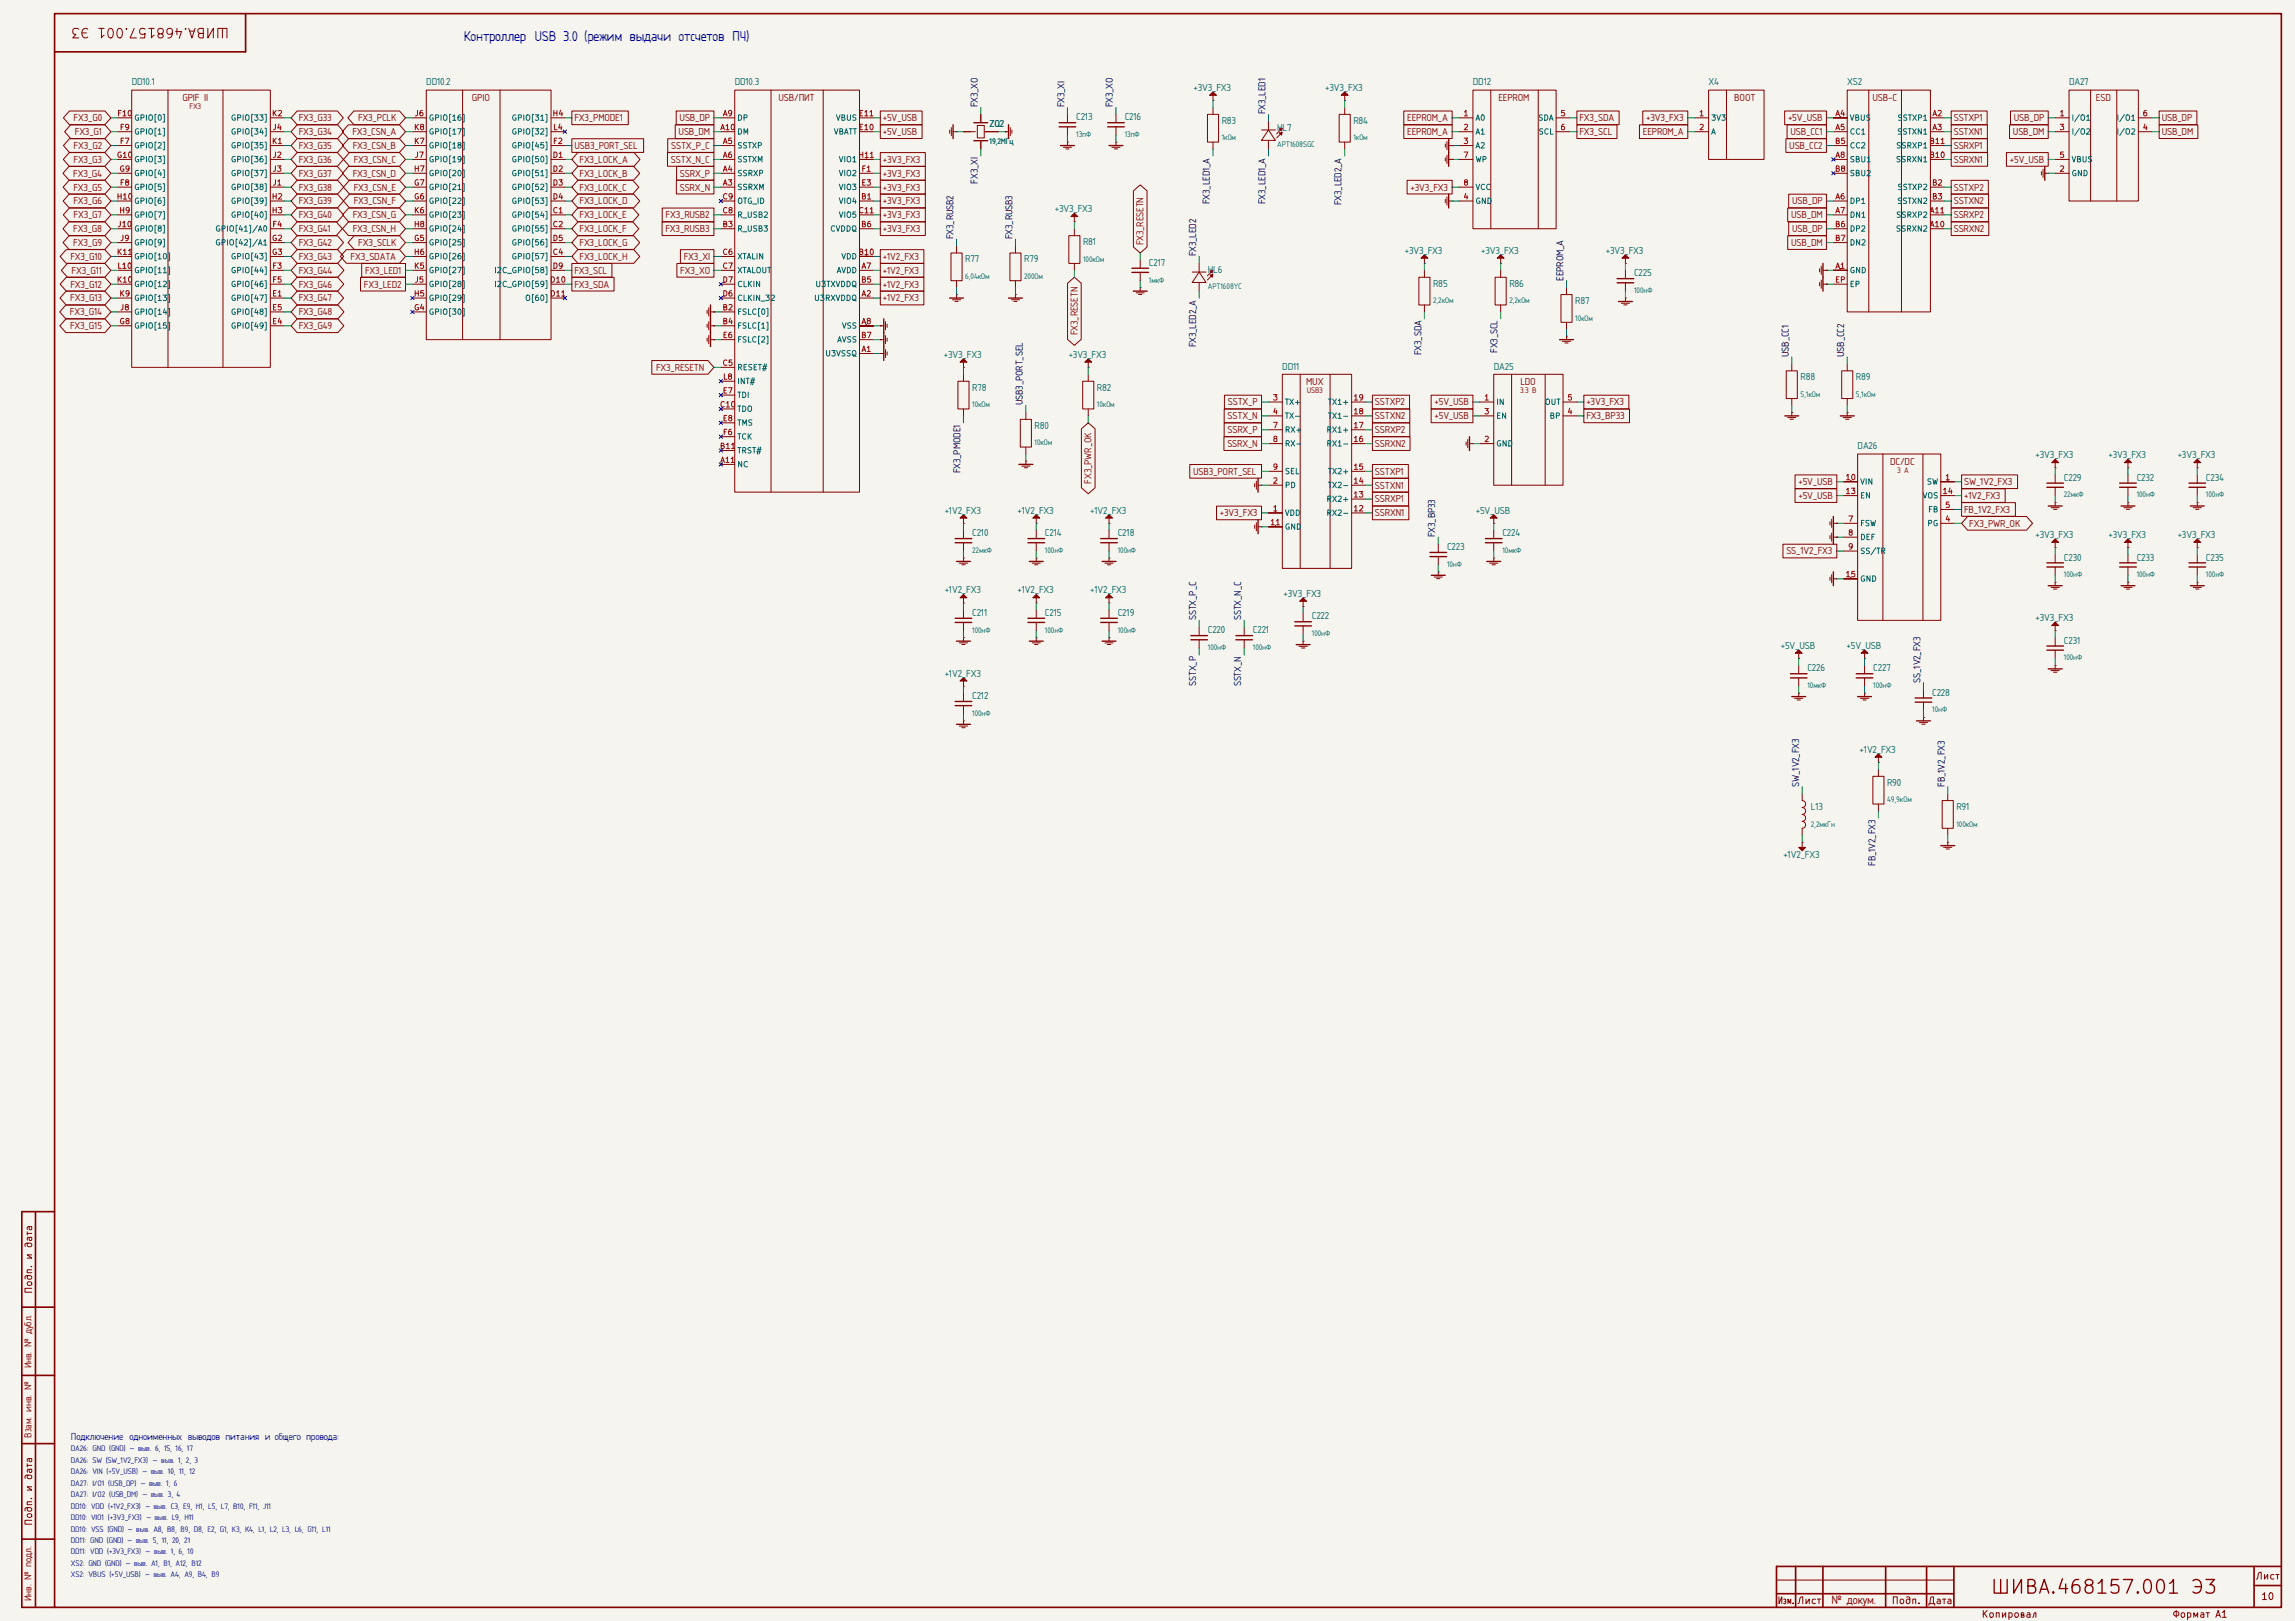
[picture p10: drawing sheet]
<svg xmlns="http://www.w3.org/2000/svg" width="841mm" height="594mm" viewBox="0 0 841 594" stroke-linecap="round" stroke-linejoin="round" font-family="sans-serif">
<defs><g id="words">
<text font-size="5" fill="#840000" x="729.1" y="585.3">ШИВА.468157.001 Э3</text>
<text font-size="4.9" fill="#0000c2" x="170" y="15">Контроллер USB 3.0 (режим выдачи отсчетов ПЧ)</text>
<text font-size="4.2" fill="#840000" x="671.1" y="587.8">№ докум.</text>
<g font-size="3.5" fill="#840000">
<text x="84.3" y="9.3" transform="rotate(-180 84.3 9.3)">ШИВА.468157.001 Э3</text>
<text x="66.9" y="37.1">GPIF II</text>
<text x="173" y="37.1">GPIO</text>
<text x="285.3" y="37.1">USB/ПИТ</text>
<text x="549.1" y="37.1">EEPROM</text>
<text x="635.5" y="37.1">BOOT</text>
<text x="686.1" y="37.1">USB-C</text>
<text x="768.1" y="37.1">ESD</text>
<text x="27" y="44.4">FX3_G0</text>
<text x="109.5" y="44.4">FX3_G33</text>
<text x="131.2" y="44.4">FX3_PCLK</text>
<text x="210.5" y="44.4">FX3_PMODE1</text>
<text x="249" y="44.4">USB_DP</text>
<text x="323.5" y="44.4">+5V_USB</text>
<text x="515.7" y="44.4">EEPROM_A</text>
<text x="578.8" y="44.4">FX3_SDA</text>
<text x="603.2" y="44.4">+3V3_FX3</text>
<text x="655.2" y="44.4">+5V_USB</text>
<text x="715.9" y="44.4">SSTXP1</text>
<text x="738" y="44.4">USB_DP</text>
<text x="792.1" y="44.4">USB_DP</text>
<text x="27.4" y="49.5">FX3_G1</text>
<text x="109.5" y="49.5">FX3_G34</text>
<text x="129.2" y="49.5">FX3_CSN_A</text>
<text x="248.7" y="49.5">USB_DM</text>
<text x="323.5" y="49.5">+5V_USB</text>
<text x="515.7" y="49.5">EEPROM_A</text>
<text x="578.8" y="49.5">FX3_SCL</text>
<text x="602" y="49.5">EEPROM_A</text>
<text x="656.1" y="49.5">USB_CC1</text>
<text x="715.9" y="49.5">SSTXN1</text>
<text x="737.6" y="49.5">USB_DM</text>
<text x="792.1" y="49.5">USB_DM</text>
<text x="26.9" y="59.7">FX3_G3</text>
<text x="27" y="54.6">FX3_G2</text>
<text x="109.5" y="59.7">FX3_G36</text>
<text x="109.5" y="54.6">FX3_G35</text>
<text x="129.3" y="54.6">FX3_CSN_B</text>
<text x="129.6" y="59.7">FX3_CSN_C</text>
<text x="210.5" y="54.6">USB3_PORT_SEL</text>
<text x="212.4" y="59.7">FX3_LOCK_A</text>
<text x="245.8" y="59.7">SSTX_N_C</text>
<text x="245.9" y="54.6">SSTX_P_C</text>
<text x="323.5" y="59.7">+3V3_FX3</text>
<text x="655.7" y="54.6">USB_CC2</text>
<text x="715.9" y="59.7">SSRXN1</text>
<text x="715.9" y="54.6">SSRXP1</text>
<text x="736.5" y="59.7">+5V_USB</text>
<text x="26.8" y="64.7">FX3_G4</text>
<text x="109.5" y="64.7">FX3_G37</text>
<text x="129.3" y="64.7">FX3_CSN_D</text>
<text x="212.4" y="64.7">FX3_LOCK_B</text>
<text x="249.2" y="64.7">SSRX_P</text>
<text x="323.5" y="64.7">+3V3_FX3</text>
<text x="26.9" y="69.8">FX3_G5</text>
<text x="109.5" y="69.8">FX3_G38</text>
<text x="129.6" y="69.8">FX3_CSN_E</text>
<text x="212.4" y="69.8">FX3_LOCK_C</text>
<text x="249.1" y="69.8">SSRX_N</text>
<text x="323.5" y="69.8">+3V3_FX3</text>
<text x="516.9" y="69.8">+3V3_FX3</text>
<text x="715.9" y="69.8">SSTXP2</text>
<text x="26.9" y="74.9">FX3_G6</text>
<text x="109.5" y="74.9">FX3_G39</text>
<text x="129.6" y="74.9">FX3_CSN_F</text>
<text x="212.4" y="74.9">FX3_LOCK_D</text>
<text x="323.5" y="74.9">+3V3_FX3</text>
<text x="656.7" y="74.9">USB_DP</text>
<text x="715.9" y="74.9">SSTXN2</text>
<text x="27" y="80">FX3_G7</text>
<text x="109.5" y="80">FX3_G40</text>
<text x="129.3" y="80">FX3_CSN_G</text>
<text x="212.4" y="80">FX3_LOCK_E</text>
<text x="243.9" y="80">FX3_RUSB2</text>
<text x="323.5" y="80">+3V3_FX3</text>
<text x="656.4" y="80">USB_DM</text>
<text x="715.9" y="80">SSRXP2</text>
<text x="26.8" y="85.1">FX3_G8</text>
<text x="109.5" y="85.1">FX3_G41</text>
<text x="129.3" y="85.1">FX3_CSN_H</text>
<text x="212.4" y="85.1">FX3_LOCK_F</text>
<text x="243.9" y="85.1">FX3_RUSB3</text>
<text x="323.5" y="85.1">+3V3_FX3</text>
<text x="419.1" y="89.9" transform="rotate(-90 419.1 89.9)">FX3_RESETN</text>
<text x="656.7" y="85.1">USB_DP</text>
<text x="715.9" y="85.1">SSRXN2</text>
<text x="25.8" y="95.2">FX3_G10</text>
<text x="26.9" y="90.1">FX3_G9</text>
<text x="109.5" y="90.1">FX3_G42</text>
<text x="109.5" y="95.2">FX3_G43</text>
<text x="128.5" y="95.2">FX3_SDATA</text>
<text x="131.3" y="90.1">FX3_SCLK</text>
<text x="212.4" y="90.1">FX3_LOCK_G</text>
<text x="212.4" y="95.2">FX3_LOCK_H</text>
<text x="250.6" y="95.2">FX3_XI</text>
<text x="323.5" y="95.2">+1V2_FX3</text>
<text x="656.4" y="90.1">USB_DM</text>
<text x="26.2" y="100.3">FX3_G11</text>
<text x="109.5" y="100.3">FX3_G44</text>
<text x="133.8" y="100.3">FX3_LED1</text>
<text x="210.5" y="100.3">FX3_SCL</text>
<text x="249.3" y="100.3">FX3_XO</text>
<text x="323.5" y="100.3">+1V2_FX3</text>
<text x="25.8" y="105.4">FX3_G12</text>
<text x="109.5" y="105.4">FX3_G46</text>
<text x="133.4" y="105.4">FX3_LED2</text>
<text x="210.5" y="105.4">FX3_SDA</text>
<text x="323.5" y="105.4">+1V2_FX3</text>
<text x="25.7" y="110.5">FX3_G13</text>
<text x="109.5" y="110.5">FX3_G47</text>
<text x="323.5" y="110.5">+1V2_FX3</text>
<text x="25.6" y="115.5">FX3_G14</text>
<text x="109.5" y="115.5">FX3_G48</text>
<text x="25.7" y="120.6">FX3_G15</text>
<text x="109.5" y="120.6">FX3_G49</text>
<text x="394.9" y="122.8" transform="rotate(-90 394.9 122.8)">FX3_RESETN</text>
<text x="240.4" y="135.9">FX3_RESETN</text>
<text x="478.7" y="141.2">MUX</text>
<text x="557.2" y="141.2">LDO</text>
<text x="449.9" y="148.6">SSTX_P</text>
<text x="503.9" y="148.6">SSTXP2</text>
<text x="525.7" y="148.6">+5V_USB</text>
<text x="581.3" y="148.6">+3V3_FX3</text>
<text x="449.8" y="153.6">SSTX_N</text>
<text x="503.9" y="153.6">SSTXN2</text>
<text x="525.7" y="153.6">+5V_USB</text>
<text x="581.3" y="153.6">FX3_BP33</text>
<text x="449.8" y="158.7">SSRX_P</text>
<text x="503.9" y="158.7">SSRXP2</text>
<text x="449.8" y="163.8">SSRX_N</text>
<text x="503.9" y="163.8">SSRXN2</text>
<text x="437.2" y="174">USB3_PORT_SEL</text>
<text x="503.9" y="174">SSTXP1</text>
<text x="692.7" y="170.4">DC/DC</text>
<text x="400" y="177.2" transform="rotate(-90 400 177.2)">FX3_PWR_OK</text>
<text x="503.9" y="179">SSTXN1</text>
<text x="659" y="177.8">+5V_USB</text>
<text x="719.8" y="177.8">SW_1V2_FX3</text>
<text x="503.9" y="184.1">SSRXP1</text>
<text x="659" y="182.9">+5V_USB</text>
<text x="719.8" y="182.9">+1V2_FX3</text>
<text x="447" y="189.2">+3V3_FX3</text>
<text x="503.9" y="189.2">SSRXN1</text>
<text x="719.8" y="187.9">FB_1V2_FX3</text>
<text x="721.6" y="193">FX3_PWR_OK</text>
<text x="654.6" y="203.2">SS_1V2_FX3</text>
<text x="11.6" y="501.5" transform="rotate(-90 11.6 501.5)">Инв. № дубл.</text>
<text x="11.6" y="526.8" transform="rotate(-90 11.6 526.8)">Взам. инв. №</text>
<text x="11.6" y="586.7" transform="rotate(-90 11.6 586.7)">Инв. № подл.</text>
</g>
<g font-size="3.5" fill="#006464">
<text x="48.3" y="31.3">DD10.1</text>
<text x="156.2" y="31.3">DD10.2</text>
<text x="269.2" y="31.3">DD10.3</text>
<text x="437.3" y="33.3">+3V3_FX3</text>
<text x="485.6" y="33.3">+3V3_FX3</text>
<text x="539.8" y="31.3">DD12</text>
<text x="626.1" y="31.3">X4</text>
<text x="676.9" y="31.3">XS2</text>
<text x="758.2" y="31.3">DA27</text>
<text x="362.6" y="46.7">ZQ2</text>
<text x="394.4" y="44.1">C213</text>
<text x="412.1" y="44.1">C216</text>
<text x="447.7" y="45.4">R83</text>
<text x="468" y="47.9">HL7</text>
<text x="496" y="45.4">R84</text>
<text x="386.5" y="77.7">+3V3_FX3</text>
<text x="396.9" y="89.8">R81</text>
<text x="514.8" y="93">+3V3_FX3</text>
<text x="542.8" y="93">+3V3_FX3</text>
<text x="588.5" y="93">+3V3_FX3</text>
<text x="353.7" y="96.2">R77</text>
<text x="375.3" y="96.2">R79</text>
<text x="421" y="97.5">C217</text>
<text x="442.6" y="100">HL6</text>
<text x="598.8" y="101.3">C225</text>
<text x="525.2" y="105.1">R85</text>
<text x="553.1" y="105.1">R86</text>
<text x="577.2" y="111.4">R87</text>
<text x="345.9" y="131.1">+3V3_FX3</text>
<text x="391.6" y="131.1">+3V3_FX3</text>
<text x="469.9" y="135.5">DD11</text>
<text x="547.4" y="135.5">DA25</text>
<text x="356.3" y="143.2">R78</text>
<text x="402" y="143.2">R82</text>
<text x="659.8" y="139.4">R88</text>
<text x="680.1" y="139.4">R89</text>
<text x="379.1" y="157.2">R80</text>
<text x="680.7" y="164.7">DA26</text>
<text x="746" y="167.9">+3V3_FX3</text>
<text x="772.6" y="167.9">+3V3_FX3</text>
<text x="798" y="167.9">+3V3_FX3</text>
<text x="756.3" y="176.2">C229</text>
<text x="783" y="176.2">C232</text>
<text x="808.4" y="176.2">C234</text>
<text x="346.2" y="188.2">+1V2_FX3</text>
<text x="372.8" y="188.2">+1V2_FX3</text>
<text x="399.5" y="188.2">+1V2_FX3</text>
<text x="540.8" y="188.2">+5V_USB</text>
<text x="356.3" y="196.5">C210</text>
<text x="382.9" y="196.5">C214</text>
<text x="409.6" y="196.5">C218</text>
<text x="550.6" y="196.5">C224</text>
<text x="746" y="197.1">+3V3_FX3</text>
<text x="772.6" y="197.1">+3V3_FX3</text>
<text x="798" y="197.1">+3V3_FX3</text>
<text x="530.2" y="201.6">C223</text>
<text x="756.3" y="205.4">C230</text>
<text x="783" y="205.4">C233</text>
<text x="808.4" y="205.4">C235</text>
<text x="346.2" y="217.4">+1V2_FX3</text>
<text x="372.8" y="217.4">+1V2_FX3</text>
<text x="399.5" y="217.4">+1V2_FX3</text>
<text x="470.4" y="218.7">+3V3_FX3</text>
<text x="356.3" y="225.7">C211</text>
<text x="382.9" y="225.7">C215</text>
<text x="409.6" y="225.7">C219</text>
<text x="480.7" y="227">C222</text>
<text x="746" y="227.6">+3V3_FX3</text>
<text x="442.6" y="232.1">C220</text>
<text x="459.1" y="232.1">C221</text>
<text x="652.6" y="237.8">+5V_USB</text>
<text x="676.7" y="237.8">+5V_USB</text>
<text x="756.3" y="235.9">C231</text>
<text x="346.2" y="247.9">+1V2_FX3</text>
<text x="662.3" y="246.1">C226</text>
<text x="686.5" y="246.1">C227</text>
<text x="356.3" y="256.2">C212</text>
<text x="708" y="254.9">C228</text>
<text x="681.5" y="275.9">+1V2_FX3</text>
<text x="691.5" y="288">R90</text>
<text x="663.6" y="296.9">L13</text>
<text x="716.9" y="296.9">R91</text>
<text x="653.5" y="314.3">+1V2_FX3</text>
</g>
<g font-size="3.5" fill="#0f0f0f">
<text x="358.3" y="39.4" transform="rotate(-90 358.3 39.4)">FX3_XO</text>
<text x="390" y="39.4" transform="rotate(-90 390 39.4)">FX3_XI</text>
<text x="407.8" y="39.4" transform="rotate(-90 407.8 39.4)">FX3_XO</text>
<text x="463.7" y="41.9" transform="rotate(-90 463.7 41.9)">FX3_LED1</text>
<text x="358.3" y="67.3" transform="rotate(-90 358.3 67.3)">FX3_XI</text>
<text x="443.4" y="74.8" transform="rotate(-90 443.4 74.8)">FX3_LED1_A</text>
<text x="463.7" y="74.8" transform="rotate(-90 463.7 74.8)">FX3_LED1_A</text>
<text x="491.6" y="75.2" transform="rotate(-90 491.6 75.2)">FX3_LED2_A</text>
<text x="349.4" y="87.6" transform="rotate(-90 349.4 87.6)">FX3_RUSB2</text>
<text x="371" y="87.6" transform="rotate(-90 371 87.6)">FX3_RUSB3</text>
<text x="438.3" y="94" transform="rotate(-90 438.3 94)">FX3_LED2</text>
<text x="572.9" y="102.9" transform="rotate(-90 572.9 102.9)">EEPROM_A</text>
<text x="438.3" y="127.3" transform="rotate(-90 438.3 127.3)">FX3_LED2_A</text>
<text x="520.9" y="130.1" transform="rotate(-90 520.9 130.1)">FX3_SDA</text>
<text x="548.8" y="129.3" transform="rotate(-90 548.8 129.3)">FX3_SCL</text>
<text x="655.5" y="130.8" transform="rotate(-90 655.5 130.8)">USB_CC1</text>
<text x="675.8" y="130.8" transform="rotate(-90 675.8 130.8)">USB_CC2</text>
<text x="374.8" y="148.6" transform="rotate(-90 374.8 148.6)">USB3_PORT_SEL</text>
<text x="351.9" y="173.4" transform="rotate(-90 351.9 173.4)">FX3_PMODE1</text>
<text x="525.9" y="196.8" transform="rotate(-90 525.9 196.8)">FX3_BP33</text>
<text x="438.3" y="227.3" transform="rotate(-90 438.3 227.3)">SSTX_P_C</text>
<text x="454.8" y="227.3" transform="rotate(-90 454.8 227.3)">SSTX_N_C</text>
<text x="438.3" y="251.4" transform="rotate(-90 438.3 251.4)">SSTX_P</text>
<text x="454.8" y="251.5" transform="rotate(-90 454.8 251.5)">SSTX_N</text>
<text x="703.7" y="250.2" transform="rotate(-90 703.7 250.2)">SS_1V2_FX3</text>
<text x="659.3" y="288.3" transform="rotate(-90 659.3 288.3)">SW_1V2_FX3</text>
<text x="712.6" y="288.3" transform="rotate(-90 712.6 288.3)">FB_1V2_FX3</text>
<text x="687.2" y="317.2" transform="rotate(-90 687.2 317.2)">FB_1V2_FX3</text>
</g>
<text font-size="3.5" fill="#0000c2" x="26" y="527.5">Подключение одноименных выводов питания и общего провода:</text>
<g font-size="2.8" fill="#840000">
<text x="69.4" y="39.9">FX3</text>
<text x="478.9" y="144">USB3</text>
<text x="557" y="144">3.3 В</text>
<text x="695.2" y="173.2">3 А</text>
</g>
<g font-size="2.8" fill="#006464">
<text x="362.6" y="52.7">19,2МГц</text>
<text x="394.4" y="50.2">13пФ</text>
<text x="412.1" y="50.2">13пФ</text>
<text x="447.7" y="51.5">1кОм</text>
<text x="468" y="54">APT1608SGC</text>
<text x="496" y="51.5">1кОм</text>
<text x="396.9" y="95.9">100кОм</text>
<text x="353.7" y="102.3">6,04кОм</text>
<text x="375.3" y="102.3">200Ом</text>
<text x="421" y="103.5">1мкФ</text>
<text x="442.6" y="106.1">APT1608YC</text>
<text x="598.8" y="107.3">100нФ</text>
<text x="525.2" y="111.1">2,2кОм</text>
<text x="553.1" y="111.1">2,2кОм</text>
<text x="577.2" y="117.5">10кОм</text>
<text x="356.3" y="149.2">10кОм</text>
<text x="402" y="149.2">10кОм</text>
<text x="659.8" y="145.4">5,1кОм</text>
<text x="680.1" y="145.4">5,1кОм</text>
<text x="379.1" y="163.2">10кОм</text>
<text x="756.3" y="182.3">22мкФ</text>
<text x="783" y="182.3">100нФ</text>
<text x="808.4" y="182.3">100нФ</text>
<text x="356.3" y="202.6">22мкФ</text>
<text x="382.9" y="202.6">100нФ</text>
<text x="409.6" y="202.6">100нФ</text>
<text x="550.6" y="202.6">10мкФ</text>
<text x="530.2" y="207.7">10нФ</text>
<text x="756.3" y="211.5">100нФ</text>
<text x="783" y="211.5">100нФ</text>
<text x="808.4" y="211.5">100нФ</text>
<text x="356.3" y="231.8">100нФ</text>
<text x="382.9" y="231.8">100нФ</text>
<text x="409.6" y="231.8">100нФ</text>
<text x="480.7" y="233.1">100нФ</text>
<text x="442.6" y="238.1">100нФ</text>
<text x="459.1" y="238.1">100нФ</text>
<text x="756.3" y="242">100нФ</text>
<text x="662.3" y="252.1">10мкФ</text>
<text x="686.5" y="252.1">100нФ</text>
<text x="356.3" y="262.3">100нФ</text>
<text x="708" y="261">10нФ</text>
<text x="691.5" y="294">49,9кОм</text>
<text x="663.6" y="302.9">2,2мкГн</text>
<text x="716.9" y="302.9">100кОм</text>
</g>
<g font-size="2.8" fill="#0000c2">
<text x="26" y="531.8">DA26: GND (GND) — выв. 6, 15, 16, 17</text>
<text x="26" y="536">DA26: SW (SW_1V2_FX3) — выв. 1, 2, 3</text>
<text x="26" y="540.2">DA26: VIN (+5V_USB) — выв. 10, 11, 12</text>
<text x="26" y="544.4">DA27: I/O1 (USB_DP) — выв. 1, 6</text>
<text x="26" y="548.6">DA27: I/O2 (USB_DM) — выв. 3, 4</text>
<text x="26" y="557">DD10: VIO1 (+3V3_FX3) — выв. L9, H11</text>
<text x="26" y="552.8">DD10: VDD (+1V2_FX3) — выв. C3, E9, H1, L5, L7, B10, F11, J11</text>
<text x="26" y="561.2">DD10: VSS (GND) — выв. A8, B8, B9, D8, E2, G1, K3, K4, L1, L2, L3, L6, G11, L11</text>
<text x="26" y="569.6">DD11: VDD (+3V3_FX3) — выв. 1, 6, 10</text>
<text x="26" y="565.4">DD11: GND (GND) — выв. 5, 11, 20, 21</text>
<text x="26" y="573.8">XS2: GND (GND) — выв. A1, B1, A12, B12</text>
<text x="26" y="578">XS2: VBUS (+5V_USB) — выв. A4, A9, B4, B9</text>
</g>
<g font-size="2.5" fill="#840000">
<text x="12.4" y="474.4" transform="rotate(-90 12.4 474.4)">Подп. и дата</text>
<text x="12.4" y="559.4" transform="rotate(-90 12.4 559.4)">Подп. и дата</text>
<text x="826.3" y="579.4">Лист</text>
<text x="828.4" y="586.9">10</text>
<text x="651.3" y="588.4">Изм.</text>
<text x="658.3" y="588.4">Лист</text>
<text x="692.9" y="588.4">Подп.</text>
<text x="706.2" y="588.4">Дата</text>
<text x="725.9" y="593.4">Копировал</text>
<text x="795.9" y="593.4">Формат A1</text>
</g>
<g font-size="2" fill="#a90000">
<text x="42.8" y="43.1">F10</text>
<text x="99.4" y="43.1">K2</text>
<text x="151.8" y="43.1">J6</text>
<text x="202.3" y="43.1">H4</text>
<text x="264.7" y="43.1">A9</text>
<text x="314.5" y="43.1">E11</text>
<text x="536.1" y="43.1">1</text>
<text x="571.6" y="43.1">5</text>
<text x="622.4" y="43.1">1</text>
<text x="672.4" y="43.1">A4</text>
<text x="707.9" y="43.1">A2</text>
<text x="754.5" y="43.1">1</text>
<text x="785" y="43.1">6</text>
<text x="43.7" y="53.2">F7</text>
<text x="43.7" y="48.1">F9</text>
<text x="99.4" y="53.2">K1</text>
<text x="99.7" y="48.1">J4</text>
<text x="151.5" y="53.2">K7</text>
<text x="151.5" y="48.1">K8</text>
<text x="202.5" y="53.2">F2</text>
<text x="202.5" y="48.1">L4</text>
<text x="263.7" y="48.1">A10</text>
<text x="264.7" y="53.2">A5</text>
<text x="314.5" y="48.1">E10</text>
<text x="536.1" y="48.1">2</text>
<text x="536.1" y="53.2">3</text>
<text x="571.6" y="48.1">6</text>
<text x="622.4" y="48.1">2</text>
<text x="672.2" y="53.2">B5</text>
<text x="672.4" y="48.1">A5</text>
<text x="706.8" y="53.2">B11</text>
<text x="707.9" y="48.1">A3</text>
<text x="754.5" y="48.1">3</text>
<text x="785" y="48.1">4</text>
<text x="42.6" y="58.3">G10</text>
<text x="99.7" y="58.3">J2</text>
<text x="151.8" y="58.3">J7</text>
<text x="202.3" y="58.3">D1</text>
<text x="264.7" y="58.3">A6</text>
<text x="314.3" y="58.3">H11</text>
<text x="536.1" y="58.3">7</text>
<text x="672.4" y="58.3">A8</text>
<text x="706.8" y="58.3">B10</text>
<text x="754.5" y="58.3">5</text>
<text x="43.6" y="63.4">G9</text>
<text x="99.7" y="63.4">J3</text>
<text x="151.5" y="63.4">H7</text>
<text x="202.3" y="63.4">D2</text>
<text x="264.7" y="63.4">A4</text>
<text x="315.5" y="63.4">F1</text>
<text x="672.2" y="63.4">B8</text>
<text x="754.5" y="63.4">2</text>
<text x="43.7" y="68.5">F8</text>
<text x="99.7" y="68.5">J1</text>
<text x="151.5" y="68.5">G7</text>
<text x="202.3" y="68.5">D3</text>
<text x="264.7" y="68.5">A3</text>
<text x="315.4" y="68.5">E3</text>
<text x="536.1" y="68.5">8</text>
<text x="707.8" y="68.5">B2</text>
<text x="42.6" y="73.5">H10</text>
<text x="99.4" y="73.5">H2</text>
<text x="151.5" y="73.5">G6</text>
<text x="202.3" y="73.5">D4</text>
<text x="264.5" y="73.5">C9</text>
<text x="315.3" y="73.5">B1</text>
<text x="536.1" y="73.5">4</text>
<text x="672.4" y="73.5">A6</text>
<text x="707.8" y="73.5">B3</text>
<text x="42.9" y="83.7">J10</text>
<text x="43.5" y="78.6">H9</text>
<text x="99.4" y="78.6">H3</text>
<text x="99.6" y="83.7">F4</text>
<text x="151.5" y="83.7">H8</text>
<text x="151.5" y="78.6">K6</text>
<text x="202.3" y="78.6">C1</text>
<text x="202.3" y="83.7">C2</text>
<text x="264.5" y="83.7">B3</text>
<text x="264.5" y="78.6">C8</text>
<text x="314.4" y="78.6">C11</text>
<text x="315.3" y="83.7">B6</text>
<text x="672.2" y="83.7">B6</text>
<text x="672.4" y="78.6">A7</text>
<text x="707" y="83.7">A10</text>
<text x="707" y="78.6">A11</text>
<text x="43.8" y="88.8">J9</text>
<text x="99.4" y="88.8">G2</text>
<text x="151.5" y="88.8">G5</text>
<text x="202.3" y="88.8">D5</text>
<text x="672.2" y="88.8">B7</text>
<text x="42.6" y="93.9">K11</text>
<text x="99.4" y="93.9">G3</text>
<text x="151.5" y="93.9">H6</text>
<text x="202.3" y="93.9">C4</text>
<text x="264.5" y="93.9">C6</text>
<text x="314.4" y="93.9">B10</text>
<text x="42.8" y="98.9">L10</text>
<text x="99.6" y="98.9">F3</text>
<text x="151.5" y="98.9">K5</text>
<text x="202.3" y="98.9">D9</text>
<text x="264.5" y="98.9">C7</text>
<text x="315.5" y="98.9">A7</text>
<text x="672.4" y="98.9">A1</text>
<text x="42.6" y="104">K10</text>
<text x="99.6" y="104">F5</text>
<text x="151.8" y="104">J5</text>
<text x="201.4" y="104">D10</text>
<text x="264.5" y="104">D7</text>
<text x="315.3" y="104">B5</text>
<text x="672.3" y="104">EP</text>
<text x="43.6" y="109.1">K9</text>
<text x="99.5" y="109.1">E1</text>
<text x="151.5" y="109.1">H5</text>
<text x="201.4" y="109.1">D11</text>
<text x="264.5" y="109.1">D6</text>
<text x="315.5" y="109.1">A2</text>
<text x="43.6" y="119.3">G8</text>
<text x="43.8" y="114.2">J8</text>
<text x="99.5" y="119.3">E4</text>
<text x="99.5" y="114.2">E5</text>
<text x="151.5" y="114.2">G4</text>
<text x="264.5" y="114.2">B2</text>
<text x="264.5" y="119.3">B4</text>
<text x="315.5" y="119.3">A8</text>
<text x="264.6" y="124.3">E6</text>
<text x="315.3" y="124.3">B7</text>
<text x="315.5" y="129.4">A1</text>
<text x="264.5" y="134.5">C5</text>
<text x="264.7" y="139.6">L8</text>
<text x="263.6" y="149.7">C10</text>
<text x="264.6" y="144.7">E7</text>
<text x="466.2" y="147.2">3</text>
<text x="495.7" y="147.2">19</text>
<text x="543.7" y="147.2">1</text>
<text x="574.2" y="147.2">5</text>
<text x="264.6" y="154.8">E8</text>
<text x="466.2" y="152.3">4</text>
<text x="495.7" y="152.3">18</text>
<text x="543.7" y="152.3">3</text>
<text x="574.2" y="152.3">4</text>
<text x="264.7" y="159.9">F6</text>
<text x="466.2" y="157.4">7</text>
<text x="495.7" y="157.4">17</text>
<text x="263.6" y="165">B11</text>
<text x="466.2" y="162.4">8</text>
<text x="495.7" y="162.4">16</text>
<text x="543.7" y="162.4">2</text>
<text x="263.7" y="170.1">A11</text>
<text x="466.2" y="172.6">9</text>
<text x="495.7" y="172.6">15</text>
<text x="466.2" y="177.7">2</text>
<text x="495.7" y="177.7">14</text>
<text x="676.1" y="176.4">10</text>
<text x="712.6" y="176.4">1</text>
<text x="495.7" y="182.8">13</text>
<text x="676.1" y="181.5">13</text>
<text x="711.6" y="181.5">14</text>
<text x="466.2" y="187.8">1</text>
<text x="495.7" y="187.8">12</text>
<text x="677" y="191.7">7</text>
<text x="712.6" y="191.7">4</text>
<text x="712.6" y="186.6">5</text>
<text x="465.3" y="192.9">11</text>
<text x="677" y="196.7">8</text>
<text x="677" y="201.8">9</text>
<text x="676.1" y="212">15</text>
</g>
<g font-size="2" fill="#006464">
<text x="49" y="44.7">GPIO[0]</text>
<text x="84.4" y="44.7">GPIO[33]</text>
<text x="156.9" y="44.7">GPIO[16]</text>
<text x="187.3" y="44.7">GPIO[31]</text>
<text x="270" y="44.7">DP</text>
<text x="306.1" y="44.7">VBUS</text>
<text x="540.5" y="44.7">A0</text>
<text x="563.5" y="44.7">SDA</text>
<text x="626.8" y="44.7">3V3</text>
<text x="677.6" y="44.7">VBUS</text>
<text x="695.1" y="44.7">SSTXP1</text>
<text x="758.9" y="44.7">I/O1</text>
<text x="775.4" y="44.7">I/O1</text>
<text x="49" y="49.8">GPIO[1]</text>
<text x="84.4" y="49.8">GPIO[34]</text>
<text x="156.9" y="49.8">GPIO[17]</text>
<text x="187.3" y="49.8">GPIO[32]</text>
<text x="270" y="49.8">DM</text>
<text x="305.4" y="49.8">VBATT</text>
<text x="540.5" y="49.8">A1</text>
<text x="563.6" y="49.8">SCL</text>
<text x="626.8" y="49.8">A</text>
<text x="677.6" y="49.8">CC1</text>
<text x="695" y="49.8">SSTXN1</text>
<text x="758.9" y="49.8">I/O2</text>
<text x="775.4" y="49.8">I/O2</text>
<text x="49" y="54.9">GPIO[2]</text>
<text x="49" y="59.9">GPIO[3]</text>
<text x="84.4" y="59.9">GPIO[36]</text>
<text x="84.4" y="54.9">GPIO[35]</text>
<text x="156.9" y="59.9">GPIO[19]</text>
<text x="156.9" y="54.9">GPIO[18]</text>
<text x="187.3" y="59.9">GPIO[50]</text>
<text x="187.3" y="54.9">GPIO[45]</text>
<text x="270" y="54.9">SSTXP</text>
<text x="270" y="59.9">SSTXM</text>
<text x="307.2" y="59.9">VIO1</text>
<text x="540.5" y="54.9">A2</text>
<text x="540.5" y="59.9">WP</text>
<text x="677.6" y="59.9">SBU1</text>
<text x="677.6" y="54.9">CC2</text>
<text x="694.5" y="59.9">SSRXN1</text>
<text x="694.6" y="54.9">SSRXP1</text>
<text x="758.9" y="59.9">VBUS</text>
<text x="49" y="65">GPIO[4]</text>
<text x="84.4" y="65">GPIO[37]</text>
<text x="156.9" y="65">GPIO[20]</text>
<text x="187.3" y="65">GPIO[51]</text>
<text x="270" y="65">SSRXP</text>
<text x="307.2" y="65">VIO2</text>
<text x="677.6" y="65">SBU2</text>
<text x="758.9" y="65">GND</text>
<text x="49" y="70.1">GPIO[5]</text>
<text x="84.4" y="70.1">GPIO[38]</text>
<text x="156.9" y="70.1">GPIO[21]</text>
<text x="187.3" y="70.1">GPIO[52]</text>
<text x="270" y="70.1">SSRXM</text>
<text x="307.2" y="70.1">VIO3</text>
<text x="540.5" y="70.1">VCC</text>
<text x="695.1" y="70.1">SSTXP2</text>
<text x="49" y="75.2">GPIO[6]</text>
<text x="84.4" y="75.2">GPIO[39]</text>
<text x="156.9" y="75.2">GPIO[22]</text>
<text x="187.3" y="75.2">GPIO[53]</text>
<text x="270" y="75.2">OTG_ID</text>
<text x="307.2" y="75.2">VIO4</text>
<text x="540.5" y="75.2">GND</text>
<text x="677.6" y="75.2">DP1</text>
<text x="695" y="75.2">SSTXN2</text>
<text x="49" y="80.3">GPIO[7]</text>
<text x="84.4" y="80.3">GPIO[40]</text>
<text x="156.9" y="80.3">GPIO[23]</text>
<text x="187.3" y="80.3">GPIO[54]</text>
<text x="270" y="80.3">R_USB2</text>
<text x="307.2" y="80.3">VIO5</text>
<text x="677.6" y="80.3">DN1</text>
<text x="694.6" y="80.3">SSRXP2</text>
<text x="49" y="85.3">GPIO[8]</text>
<text x="78.7" y="85.3">GPIO[41]/A0</text>
<text x="156.9" y="85.3">GPIO[24]</text>
<text x="187.3" y="85.3">GPIO[55]</text>
<text x="270" y="85.3">R_USB3</text>
<text x="304" y="85.3">CVDDQ</text>
<text x="677.6" y="85.3">DP2</text>
<text x="694.5" y="85.3">SSRXN2</text>
<text x="49" y="90.4">GPIO[9]</text>
<text x="49" y="95.5">GPIO[10]</text>
<text x="78.7" y="90.4">GPIO[42]/A1</text>
<text x="84.4" y="95.5">GPIO[43]</text>
<text x="156.9" y="90.4">GPIO[25]</text>
<text x="156.9" y="95.5">GPIO[26]</text>
<text x="187.3" y="95.5">GPIO[57]</text>
<text x="187.3" y="90.4">GPIO[56]</text>
<text x="270" y="95.5">XTALIN</text>
<text x="308.1" y="95.5">VDD</text>
<text x="677.6" y="90.4">DN2</text>
<text x="49" y="100.6">GPIO[11]</text>
<text x="84.4" y="100.6">GPIO[44]</text>
<text x="156.9" y="100.6">GPIO[27]</text>
<text x="180.9" y="100.6">I2C_GPIO[58]</text>
<text x="270" y="100.6">XTALOUT</text>
<text x="306.4" y="100.6">AVDD</text>
<text x="677.6" y="100.6">GND</text>
<text x="49" y="105.7">GPIO[12]</text>
<text x="84.4" y="105.7">GPIO[46]</text>
<text x="156.9" y="105.7">GPIO[28]</text>
<text x="180.9" y="105.7">I2C_GPIO[59]</text>
<text x="270" y="105.7">CLKIN</text>
<text x="298.6" y="105.7">U3TXVDDQ</text>
<text x="677.6" y="105.7">EP</text>
<text x="49" y="110.7">GPIO[13]</text>
<text x="84.4" y="110.7">GPIO[47]</text>
<text x="156.9" y="110.7">GPIO[29]</text>
<text x="192.2" y="110.7">O[60]</text>
<text x="270" y="110.7">CLKIN_32</text>
<text x="298.1" y="110.7">U3RXVDDQ</text>
<text x="49" y="115.8">GPIO[14]</text>
<text x="84.4" y="115.8">GPIO[48]</text>
<text x="156.9" y="115.8">GPIO[30]</text>
<text x="270" y="115.8">FSLC[0]</text>
<text x="49" y="120.9">GPIO[15]</text>
<text x="84.4" y="120.9">GPIO[49]</text>
<text x="270" y="120.9">FSLC[1]</text>
<text x="270" y="126">FSLC[2]</text>
<text x="306.6" y="126">AVSS</text>
<text x="308.3" y="120.9">VSS</text>
<text x="302.2" y="131.1">U3VSSQ</text>
<text x="270" y="136.1">RESET#</text>
<text x="270" y="141.2">INT#</text>
<text x="270" y="146.3">TDI</text>
<text x="470.6" y="148.8">TX+</text>
<text x="486.4" y="148.8">TX1+</text>
<text x="548.1" y="148.8">IN</text>
<text x="565.9" y="148.8">OUT</text>
<text x="270" y="151.4">TDO</text>
<text x="470.6" y="153.9">TX-</text>
<text x="486.4" y="153.9">TX1-</text>
<text x="548.1" y="153.9">EN</text>
<text x="567.6" y="153.9">BP</text>
<text x="270" y="156.5">TMS</text>
<text x="270" y="161.5">TCK</text>
<text x="470.6" y="159">RX+</text>
<text x="485.9" y="159">RX1+</text>
<text x="270" y="166.6">TRST#</text>
<text x="470.6" y="164.1">RX-</text>
<text x="485.9" y="164.1">RX1-</text>
<text x="548.1" y="164.1">GND</text>
<text x="270" y="171.7">NC</text>
<text x="470.6" y="179.3">PD</text>
<text x="470.6" y="174.2">SEL</text>
<text x="486.4" y="179.3">TX2-</text>
<text x="486.4" y="174.2">TX2+</text>
<text x="681.4" y="178">VIN</text>
<text x="705.9" y="178">SW</text>
<text x="485.9" y="184.4">RX2+</text>
<text x="681.4" y="183.1">EN</text>
<text x="704.4" y="183.1">VOS</text>
<text x="470.6" y="189.5">VDD</text>
<text x="485.9" y="189.5">RX2-</text>
<text x="706.4" y="188.2">FB</text>
<text x="470.6" y="194.6">GND</text>
<text x="681.4" y="193.3">FSW</text>
<text x="706.1" y="193.3">PG</text>
<text x="681.4" y="198.4">DEF</text>
<text x="681.4" y="203.4">SS/TR</text>
<text x="681.4" y="213.6">GND</text>
</g>
</g></defs>
<path d="M0 0h841v594h-841z" fill="#f5f4ef" stroke="#f5f4ef" stroke-width=".37"/>
<g fill="none" stroke="#840000" stroke-width=".6">
<path d="M20 5h816v584h-816zM90 5v14h-70M13 444v145M20 444h-12v145h12M8 479h12M8 504h12M8 529h12M8 564h12M658 574v15M668 574v15M691 574v15M706 574v15"/>
<path d="M716 574v15M826 574v15M836 574h-185v15M651 584h65M826 581h10"/>
</g>
<g fill="none" stroke="#840000" stroke-width=".37">
<path d="M48.3 33h50.8v101.6h-50.8zM61.6 33v101.6M81.7 33v101.6M156.2 33h45.7v91.5h-45.7zM169.5 33v91.5M183.2 33v91.5M269.2 33h45.8v147.3h-45.8zM282.5 33v147.3M301.7 33v147.3M444.5 36.8h.1M444.5 34.9v1.9M444.5 39.4v2.5"/>
<path d="M492.8 36.8h.1M492.8 34.9v1.9M492.8 39.4v2.5M539.7 33h30.5v50.8h-30.5zM546.3 33v50.8M563.7 33v50.8M626.1 33h20.3v25.4h-20.3zM632.7 33v25.4M676.9 33h30.5v81.3h-30.5zM684.8 33v81.3M696.8 33v81.3M758.2 33h25.4v40.7h-25.4z"/>
<path d="M766.1 33v40.7M775.7 33v40.7M25.4 55.9h13.1l2.1 2.5-2.1 2.5h-13.1l-2.2-2.5zM25.4 40.7h13.1l2.1 2.5-2.1 2.5h-13.1l-2.2-2.5zM25.4 50.8h13.1l2.1 2.5-2.1 2.5h-13.1l-2.2-2.5zM25.9 45.8h12.6l2.1 2.5-2.1 2.5h-12.6l-2.2-2.5zM43.2 53.3h5.1M43.2 58.4h5.1M43.2 43.2h5.1M43.2 48.3h5.1M99.1 53.3h5M99.1 58.4h5"/>
<path d="M99.1 43.2h5M99.1 48.3h5M108.9 55.9h14.8l2.2 2.5-2.2 2.5h-14.8l-2.2-2.5zM108.9 50.8h14.8l2.2 2.5-2.2 2.5h-14.8l-2.2-2.5zM108.9 40.7h14.7l2.2 2.5-2.2 2.5h-14.7l-2.2-2.5zM108.9 45.8h14.8l2.2 2.5-2.2 2.5h-14.8l-2.2-2.5zM127.6 45.8h18.8l2.2 2.5-2.2 2.5h-18.8l-2.2-2.5zM127.7 50.8h18.7l2.2 2.5-2.2 2.5h-18.7l-2.2-2.5zM128 55.9h18.4l2.2 2.5-2.2 2.5h-18.4l-2.1-2.5zM129.7 40.7h16.7l2.2 2.5-2.2 2.5h-16.7l-2.2-2.5zM151.1 53.3h5.1M151.1 58.4h5.1"/>
<path d="M151.1 43.2h5.1M151.1 48.3h5.1M201.9 53.3h5.1M201.9 58.4h5.1M201.9 43.2h5.1M201.9 48.3h5.1M209.5 40.7h20.7v5h-20.7zM209.5 50.8h26.4v5h-26.4zM211.7 55.9h20.6l2.2 2.5-2.2 2.5h-20.6l-2.2-2.5zM244.6 55.9h17v5h-17zM244.7 50.8h16.9v5h-16.9zM247.4 45.8h14.2v5h-14.2z"/>
<path d="M247.8 40.7h13.8v5h-13.8zM264.2 53.3h5M264.2 58.4h5M264.2 43.2h5M264.2 48.3h5M315 58.4h5M315 43.2h5M315 48.3h5M322.6 45.8h15.3v5h-15.3zM322.6 40.7h15.3v5h-15.3zM322.6 55.9h16.5v5h-16.5zM348 47.7v1.2"/>
<path d="M348.6 46.8v3M349.2 48.3h1.3M350.5 48.3h.1M353.1 48.3h4.3M358.1 46h2.6v4.5h-2.6zM359.4 41.9v3.1M359.4 51.6v3M360.7 48.3h5.1M368.3 48.3h.1M368.3 48.3h1.3M370.2 46.8v3M370.8 47.7v1.2"/>
<path d="M389.7 54h3M390.6 54.6h1.2M391.2 52.1h.1M391.2 41.9v3.1M391.2 46.5v3M391.2 52.1v1.2M407.4 54h3M408.3 54.6h1.2M408.9 52.1h.1M408.9 41.9v3.1M408.9 46.5v3M408.9 52.1v1.2"/>
<path d="M442.5 41.9h4v10.2h-4zM444.5 52.1v2.5M462.3 47.6h5.1M464.8 47.6l2.6 3.8h-5.1zM464.8 44.4v3.2M464.8 51.4v3.2M469.8 47l-2 2M469.8 48.5l-2 2M490.7 41.9h4.1v10.2h-4.1zM492.8 52.1v2.5M514.4 40.7h17.7v5h-17.7zM514.4 45.8h17.7v5h-17.7z"/>
<path d="M529.6 52.7v1.2M529.6 57.8v1.2M530.2 51.8v3M530.2 56.9v3M530.9 53.3h1.2M530.9 58.4h1.2M532.1 58.4h.1M532.1 53.3h.1M534.7 53.3h5M534.7 58.4h5M534.7 43.2h5M534.7 48.3h5"/>
<path d="M570.2 43.2h5.1M570.2 48.3h5.1M577.8 40.7h15.5v5h-15.5zM577.8 45.8h14.7v5h-14.7zM600.8 45.8h17.7v5h-17.7zM602 40.7h16.5v5h-16.5zM621 43.2h5.1M621 48.3h5.1M654 40.7h15.3v5h-15.3zM654.4 50.8h14.9v5h-14.9zM654.9 45.8h14.4v5h-14.4zM671.8 53.3h5.1"/>
<path d="M671.8 58.4h5.1M671.8 43.2h5.1M671.8 48.3h5.1M707.4 53.3h5.1M707.4 58.4h5.1M707.4 43.2h5.1M707.4 48.3h5.1M715 55.9h13.4v5h-13.4zM715 50.8h13.3v5h-13.3zM715 40.7h13.2v5h-13.2zM715 45.8h13.3v5h-13.3zM735.3 55.9h15.3v5h-15.3z"/>
<path d="M736.4 45.8h14.2v5h-14.2zM736.7 40.7h13.9v5h-13.9zM753.1 58.4h5.1M753.1 43.2h5.1M753.1 48.3h5.1M783.6 43.2h5.1M783.6 48.3h5.1M791.2 40.7h13.8v5h-13.8zM791.2 45.8h14.2v5h-14.2zM25.3 61h13.2l2.1 2.5-2.1 2.5h-13.2l-2.2-2.5zM25.3 66.1h13.2l2.1 2.5-2.1 2.5h-13.2l-2.2-2.5zM25.3 71.2h13.2l2.1 2.5-2.1 2.5h-13.2l-2.2-2.5z"/>
<path d="M25.4 76.2h13.1l2.1 2.5-2.1 2.5h-13.1l-2.2-2.5zM43.2 68.6h5.1M43.2 63.5h5.1M43.2 73.7h5.1M43.2 78.7h5.1M99.1 68.6h5M99.1 63.5h5M99.1 73.7h5M99.1 78.7h5M108.9 71.2h14.8l2.2 2.5-2.2 2.5h-14.8l-2.2-2.5zM108.9 61h14.7l2.2 2.5-2.2 2.5h-14.7l-2.2-2.5zM108.9 66.1h14.8l2.2 2.5-2.2 2.5h-14.8l-2.2-2.5z"/>
<path d="M108.9 76.2h14.8l2.2 2.5-2.2 2.5h-14.8l-2.2-2.5zM127.7 61h18.7l2.2 2.5-2.2 2.5h-18.7l-2.2-2.5zM127.7 76.2h18.7l2.2 2.5-2.2 2.5h-18.7l-2.2-2.5zM128 71.2h18.4l2.2 2.5-2.2 2.5h-18.4l-2.1-2.5zM128 66.1h18.4l2.2 2.5-2.2 2.5h-18.4l-2.1-2.5zM151.1 68.6h5.1M151.1 63.5h5.1M151.1 73.7h5.1M151.1 78.7h5.1M201.9 68.6h5.1M201.9 63.5h5.1M201.9 73.7h5.1"/>
<path d="M201.9 78.7h5.1M211.7 61h20.5l2.2 2.5-2.2 2.5h-20.5l-2.2-2.5zM211.7 66.1h20.2l2.2 2.5-2.2 2.5h-20.2l-2.2-2.5zM211.7 76.2h20.2l2.2 2.5-2.2 2.5h-20.2l-2.2-2.5zM211.7 71.2h20.5l2.2 2.5-2.2 2.5h-20.5l-2.2-2.5zM242.7 76.2h18.9v5h-18.9zM247.8 66.1h13.8v5h-13.8zM247.9 61h13.7v5h-13.7zM264.2 68.6h5M264.2 63.5h5M264.2 73.7h5M264.2 78.7h5"/>
<path d="M315 68.6h5M315 63.5h5M315 73.7h5M315 78.7h5M322.6 76.2h16.5v5h-16.5zM322.6 61h16.5v5h-16.5zM322.6 66.1h16.5v5h-16.5zM322.6 71.2h16.5v5h-16.5zM393.7 79.4v1.9M415.3 69.9l2.5-2.1 2.5 2.1v20.6l-2.5 2.2-2.5-2.2zM515.6 66.1h16.5v5h-16.5zM529.6 73.1v1.2"/>
<path d="M530.2 72.2v3M530.9 73.7h1.2M532.1 73.7h.1M534.7 68.6h5M534.7 73.7h5M655.1 76.2h14.2v5h-14.2zM655.5 71.2h13.8v5h-13.8zM671.8 63.5h5.1M671.8 73.7h5.1M671.8 78.7h5.1M707.4 68.6h5.1M707.4 73.7h5.1"/>
<path d="M707.4 78.7h5.1M715 66.1h13.6v5h-13.6zM715 76.2h13.7v5h-13.7zM715 71.2h13.7v5h-13.7zM748.1 62.9v1.2M748.7 62v3M749.3 63.5h1.3M750.6 63.5h.1M753.1 63.5h5.1M24.2 91.5h14.3l2.1 2.5-2.1 2.5h-14.3l-2.2-2.5zM24.7 96.6h13.8l2.1 2.5-2.1 2.5h-13.8l-2.2-2.5zM25.3 81.3h13.2l2.1 2.5-2.1 2.5h-13.2l-2.2-2.5z"/>
<path d="M25.3 86.4h13.2l2.1 2.5-2.1 2.5h-13.2l-2.2-2.5zM43.2 99.1h5.1M43.2 83.8h5.1M43.2 94h5.1M43.2 88.9h5.1M99.1 99.1h5M99.1 83.8h5M99.1 94h5M99.1 88.9h5M108.9 81.3h14.3l2.2 2.5-2.2 2.5h-14.3l-2.2-2.5zM108.9 86.4h14.8l2.2 2.5-2.2 2.5h-14.8l-2.2-2.5zM108.9 91.5h14.8l2.2 2.5-2.2 2.5h-14.8l-2.2-2.5z"/>
<path d="M108.9 96.6h14.9l2.2 2.5-2.2 2.5h-14.9l-2.2-2.5zM126.9 91.5h19.5l2.2 2.5-2.2 2.5h-19.5l-2.2-2.5zM127.7 81.3h18.7l2.2 2.5-2.2 2.5h-18.7l-2.2-2.5zM129.7 86.4h16.7l2.2 2.5-2.2 2.5h-16.7l-2.1-2.5zM132.5 96.6h16.1v5h-16.1zM151.1 99.1h5.1M151.1 83.8h5.1M151.1 94h5.1M151.1 88.9h5.1M201.9 99.1h5.1M201.9 83.8h5.1M201.9 94h5.1"/>
<path d="M201.9 88.9h5.1M209.5 96.6h14.7v5h-14.7zM211.7 81.3h20.2l2.2 2.5-2.2 2.5h-20.2l-2.2-2.5zM211.7 86.4h20.5l2.2 2.5-2.2 2.5h-20.5l-2.2-2.5zM211.7 91.5h20.6l2.1 2.5-2.1 2.5h-20.6l-2.2-2.5zM242.6 81.3h19v5h-19zM248 96.6h13.6v5h-13.6zM249.3 91.5h12.3v5h-12.3zM264.2 99.1h5M264.2 83.8h5M264.2 94h5M315 99.1h5"/>
<path d="M315 83.8h5M315 94h5M322.6 91.5h15.9v5h-15.9zM322.6 96.6h15.9v5h-15.9zM322.6 81.3h16.5v5h-16.5zM348.5 92.7h4.1v10.2h-4.1zM350.5 90.2v2.5M370.1 92.7h4v10.2h-4zM372.1 90.2v2.5M391.7 86.4h4v10.1h-4zM393.7 81.3h.1M393.7 83.8v2.6"/>
<path d="M393.7 96.5v2.6M417.8 95.2v3.1M417.8 99.8v3.1M436.9 99.7h5.1M439.4 99.7l2.6 3.8h-5.1zM439.4 96.5v3.2M444.4 99.1l-2 2M522 96.5h.1M522 94.6v1.9M522 99.1v2.5M549.9 96.5h.1M549.9 94.6v1.9"/>
<path d="M549.9 99.1v2.5M595.6 96.5h.1M595.6 94.6v1.9M595.6 99.1v3M655.1 86.4h14.2v5h-14.2zM655.5 81.3h13.8v5h-13.8zM666.8 98.5v1.2M667.4 97.6v3M668 99.1h1.3M669.3 99.1h.1M671.8 99.1h5.1M671.8 83.8h5.1"/>
<path d="M671.8 88.9h5.1M707.4 83.8h5.1M715 81.3h13.8v5h-13.8zM24.1 111.8h14.4l2.1 2.5-2.1 2.5h-14.4l-2.2-2.5zM24.1 116.9h14.4l2.1 2.5-2.1 2.5h-14.4l-2.2-2.5zM24.2 106.7h14.3l2.1 2.5-2.1 2.5h-14.3l-2.2-2.5zM24.2 101.6h14.3l2.1 2.5-2.1 2.5h-14.3l-2.2-2.5zM43.2 109.2h5.1M43.2 119.4h5.1M43.2 114.3h5.1M43.2 104.1h5.1M99.1 109.2h5"/>
<path d="M99.1 119.4h5M99.1 114.3h5M99.1 104.1h5M108.9 111.8h15l2.1 2.5-2.1 2.5h-15l-2.2-2.5zM108.9 106.7h14.8l2.2 2.5-2.2 2.5h-14.8l-2.2-2.5zM108.9 101.6h14.9l2.2 2.5-2.2 2.5h-14.9l-2.2-2.5zM108.9 116.9h14.9l2.2 2.5-2.2 2.5h-14.9l-2.2-2.5zM132.1 101.6h16.5v5h-16.5zM151.1 109.2h5.1M151.1 114.3h5.1M151.1 104.1h5.1M201.9 109.2h5.1"/>
<path d="M201.9 104.1h5.1M209.5 101.6h15.5v5h-15.5zM259.1 113.7v1.2M259.1 118.8v1.2M259.7 112.8v3M259.7 117.9v3M260.3 119.4h1.3M260.3 114.3h1.3M261.6 119.4h.1M261.6 114.3h.1M264.2 109.2h5M264.2 119.4h5"/>
<path d="M264.2 114.3h5M264.2 104.1h5M315 109.2h5M315 119.4h5M315 104.1h5M322.6 119.4h.1M322.6 106.7h15.9v5h-15.9zM322.6 101.6h15.9v5h-15.9zM322.6 119.4h1.2M324.5 117.9v3M325.1 118.8v1.2M349 109.8h3"/>
<path d="M349.9 110.4h1.2M350.5 107.9h.1M350.5 102.9v2.5M350.5 107.9v1.3M370.6 109.8h3M371.5 110.4h1.2M372.1 107.9h.1M372.1 102.9v2.5M372.1 107.9v1.3M391.2 103.8l2.5-2.2 2.5 2.2v20.6l-2.5 2.2-2.5-2.2zM416.3 107.3h3M417.2 107.9h1.2"/>
<path d="M417.8 105.4h.1M417.8 105.4v1.3M439.4 103.5v3.2M444.4 100.6l-2 2M519.9 101.6h4.1v10.2h-4.1zM522 111.8v2.5M547.9 101.6h4v10.2h-4zM549.9 111.8v2.5M572 107.9h4.1v10.2h-4.1zM574 105.4v2.5M574 118.1v2.5M594.1 111.1h3"/>
<path d="M595 111.7h1.2M595.6 109.2h.1M595.6 103.6v3.1M595.6 109.2v1.3M666.8 103.5v1.2M667.4 102.6v3M668 104.1h1.3M669.3 104.1h.1M671.8 104.1h5.1M238.8 132.1h20.6l2.2 2.5-2.2 2.5h-20.6zM259.1 123.9v1.2M259.7 123v3"/>
<path d="M260.3 124.5h1.3M261.6 124.5h.1M264.2 124.5h5M264.2 134.6h5M264.2 139.7h5M315 129.5h5M315 124.5h5M322.6 124.5h.1M322.6 129.5h.1M322.6 129.5h1.2M322.6 124.5h1.2M324.5 123v3"/>
<path d="M324.5 128v3M325.1 123.9v1.2M325.1 128.9v1.2M351 139.7h4.1v10.2h-4.1zM353.1 134.6h.1M353.1 132.7v1.9M353.1 137.2v2.5M396.7 139.7h4.1v10.2h-4.1zM398.8 134.6h.1M398.8 132.7v1.9M398.8 137.2v2.5M469.9 137.2h25.4v71.1h-25.4z"/>
<path d="M476.4 137.2v71.1M487.4 137.2v71.1M547.4 137.2h25.4v40.6h-25.4zM553.9 137.2v40.6M566.2 137.2v40.6M572.5 125.1h3M573.4 125.7h1.2M574 123.2h.1M574 123.2v1.3M654.6 135.9h4v10.1h-4zM656.6 133.3v2.6M674.9 135.9h4v10.1h-4z"/>
<path d="M676.9 133.3v2.6M264.2 149.9h5M264.2 144.8h5M264.2 154.9h5M353.1 149.9v2.5M373.9 153.7h4.1v10.1h-4.1zM375.9 151.1v2.6M396.3 157.1l2.5-2.2 2.5 2.2v21.6l-2.5 2.2-2.5-2.2zM398.8 149.9v2.5M448.6 155h13.7v5h-13.7zM448.6 149.9h13.7v5h-13.7zM448.7 144.8h13.6v5h-13.6z"/>
<path d="M464.8 147.3h5.1M464.8 152.4h5.1M464.8 157.5h5.1M495.3 147.3h5.1M495.3 152.4h5.1M495.3 157.5h5.1M502.9 155h13.7v5h-13.7zM502.9 144.8h13.6v5h-13.6zM502.9 149.9h13.7v5h-13.7zM524.4 149.9h15.3v5h-15.3zM524.4 144.8h15.3v5h-15.3zM542.3 147.3h5.1"/>
<path d="M542.3 152.4h5.1M572.8 147.3h5M572.8 152.4h5M580.4 144.8h16.5v5h-16.5zM580.4 149.9h16.7v5h-16.7zM655.1 153h3M656 153.6h1.2M656.6 151.1h.1M656.6 146v2.6M656.6 151.1v1.3M675.4 153h3M676.3 153.6h1.2"/>
<path d="M676.9 151.1h.1M676.9 146v2.6M676.9 151.1v1.3M263.8 169.8l.7 .8M264.2 170.2h5M264.2 165.1h5M264.2 160h5M264.5 169.8l-.7 .8M374.4 170.8h3M375.3 171.4h1.2M375.9 168.9h.1M375.9 163.8v2.6"/>
<path d="M375.9 168.9v1.3M436 170.2h26.3v5h-26.3zM448.5 160.1h13.8v5h-13.8zM459.8 177.2v1.2M460.4 176.3v3M461 177.8h1.3M462.3 177.8h.1M464.8 177.8h5.1M464.8 162.6h5.1M464.8 172.7h5.1M495.3 177.8h5.1M495.3 162.6h5.1"/>
<path d="M495.3 172.7h5.1M502.9 160.1h13.8v5h-13.8zM502.9 175.3h13.3v5h-13.3zM502.9 170.2h13.2v5h-13.2zM537.2 162v1.2M537.8 161.1v3M538.5 162.6h1.2M539.7 162.6h.1M542.3 162.6h5.1M657.8 179.1h15.3v5h-15.3zM657.8 174h15.3v5h-15.3zM675.6 176.5h5.1"/>
<path d="M680.7 166.4h30.5v60.9h-30.5zM690 166.4v60.9M704.6 166.4v60.9M711.2 176.5h5.1M718.8 179.1h16v5h-16zM718.8 174h20.5v5h-20.5zM753.1 171.4h.1M753.1 169.5v1.9M753.1 174v3M753.1 178.6v3M779.8 171.4h.1M779.8 169.5v1.9"/>
<path d="M779.8 174v3M779.8 178.6v3M805.2 171.4h.1M805.2 169.5v1.9M805.2 174v3M805.2 178.6v3M353.1 191.8h.1M353.1 189.9v1.9M353.1 194.3v3.1M353.1 198.9v3M379.7 191.8h.1M379.7 189.9v1.9"/>
<path d="M379.7 194.3v3.1M379.7 198.9v3M406.4 191.8h.1M406.4 189.9v1.9M406.4 194.3v3.1M406.4 198.9v3M445.8 185.5h16.5v5h-16.5zM459.8 192.4v1.2M460.4 191.5v3M461 193h1.3M462.3 193h.1M464.8 188h5.1"/>
<path d="M464.8 193h5.1M495.3 188h5.1M495.3 182.9h5.1M502.9 180.4h13.3v5h-13.3zM502.9 185.5h13.4v5h-13.4zM527 199.4v3M547.4 191.8h.1M547.4 189.9v1.9M547.4 194.3v3.1M547.4 198.9v3M653.4 199.4h19.7v5h-19.7zM670.6 191.2v1.2"/>
<path d="M670.6 196.2v1.2M671.2 190.3v3M671.2 195.3v3M671.8 196.8h1.3M671.8 191.8h1.3M673.1 196.8h.1M673.1 191.8h.1M675.6 196.8h5.1M675.6 191.8h5.1M675.6 181.6h5.1M711.2 191.8h5.1M711.2 186.7h5.1"/>
<path d="M711.2 181.6h5.1M718.8 184.2h19.7v5h-19.7zM721 189.3h21.6l2.2 2.5-2.2 2.5h-21.6l-2.2-2.5zM751.6 186h3M752.5 186.6h1.2M753.1 184.1h.1M753.1 184.1v1.3M753.1 198.8v1.9M778.3 186h3M779.2 186.6h1.2M779.8 184.1h.1M779.8 184.1v1.3"/>
<path d="M779.8 198.8v1.9M803.7 186h3M804.6 186.6h1.2M805.2 184.1h.1M805.2 184.1v1.3M805.2 198.8v1.9M351.6 206.4h3M352.5 207h1.2M353.1 204.5h.1M353.1 204.5v1.2M353.1 219.1v1.9M378.2 206.4h3"/>
<path d="M379.1 207h1.2M379.7 204.5h.1M379.7 204.5v1.2M379.7 219.1v1.9M404.9 206.4h3M405.8 207h1.2M406.4 204.5h.1M406.4 204.5v1.2M406.4 219.1v1.9M525.6 211.4h2.9M526.4 212h1.2M527 209.5h.1"/>
<path d="M527 204v3M527 209.5v1.3M545.9 206.4h3M546.8 207h1.2M547.4 204.5h.1M547.4 204.5v1.2M670.6 211.5v1.2M671.2 210.6v3M671.8 212.1h1.3M673.1 212.1h.1M675.6 212.1h5.1M675.6 201.9h5.1"/>
<path d="M751.6 215.3h3M752.5 215.9h1.2M753.1 200.7h.1M753.1 213.4h.1M753.1 203.2v3M753.1 207.8v3M753.1 213.4v1.2M778.3 215.3h3M779.2 215.9h1.2M779.8 200.7h.1M779.8 213.4h.1M779.8 203.2v3"/>
<path d="M779.8 207.8v3M779.8 213.4v1.2M803.7 215.3h3M804.6 215.9h1.2M805.2 213.4h.1M805.2 200.7h.1M805.2 203.2v3M805.2 207.8v3M805.2 213.4v1.2M351.6 235.6h3M352.5 236.2h1.2M353.1 221h.1"/>
<path d="M353.1 233.7h.1M353.1 223.5v3.1M353.1 228.1v3M353.1 233.7v1.2M378.2 235.6h3M379.1 236.2h1.2M379.7 221h.1M379.7 233.7h.1M379.7 223.5v3.1M379.7 228.1v3M379.7 233.7v1.2M404.9 235.6h3"/>
<path d="M405.8 236.2h1.2M406.4 221h.1M406.4 233.7h.1M406.4 223.5v3.1M406.4 228.1v3M406.4 233.7v1.2M439.4 229.9v3M439.4 234.4v3.1M455.9 229.9v3M455.9 234.4v3.1M476 236.8h3M476.9 237.4h1.2"/>
<path d="M477.5 222.2h.1M477.5 234.9h.1M477.5 220.3v1.9M477.5 224.8v3M477.5 229.4v3M477.5 234.9v1.3M659.1 239.4v1.9M683.3 239.4v1.9M753.1 231.1h.1M753.1 229.2v1.9M753.1 233.7v3M753.1 238.3v3"/>
<path d="M353.1 251.5h.1M353.1 249.6v1.9M353.1 254v3M353.1 258.6v3M657.6 255.9h3M658.5 256.5h1.2M659.1 254h.1M659.1 241.3h.1M659.1 243.8v3.1M659.1 248.4v3.1M659.1 254v1.3M681.8 255.9h3"/>
<path d="M682.7 256.5h1.2M683.3 254h.1M683.3 241.3h.1M683.3 243.8v3.1M683.3 248.4v3.1M683.3 254v1.3M704.8 252.7v3.1M704.8 257.3v3M751.6 245.7h3M752.5 246.3h1.2M753.1 243.8h.1M753.1 243.8v1.3"/>
<path d="M351.6 266.1h3M352.5 266.7h1.2M353.1 264.2h.1M353.1 264.2v1.2M688.3 279.4h.1M688.3 277.5v1.9M703.3 264.8h3.1M704.2 265.4h1.2M704.8 262.9h.1M704.8 262.9v1.3M660.4 290.8v2.6a1.27 1.27 0 0 1 1.3 1.2 1.27 1.27 0 0 1-1.3 1.3 1.27 1.27 0 0 1 1.3 1.3 1.27 1.27 0 0 1-1.3 1.2 1.27 1.27 0 0 1 1.3 1.3 1.27 1.27 0 0 1-1.3 1.3 1.27 1.27 0 0 1 1.3 1.3 1.27 1.27 0 0 1-1.3 1.2v2.6M686.3 284.5h4.1v10.1h-4.1z"/>
<path d="M688.3 281.9v2.6M688.3 294.6v2.6M711.7 293.4h4.1v10.1h-4.1zM713.7 290.8v2.6M660.4 308.6h.1M660.4 308.6v1.9M712.2 310.5h3M713.1 311.1h1.2M713.7 308.6h.1M713.7 303.5v2.6M713.7 308.6v1.3M651 579h65"/>
</g>
<g fill="none" stroke="#840000" stroke-width=".5">
<path d="M349.2 45.7v5.1M356.9 45h5M356.9 51.6h5M369.6 45.7v5.1M388.1 45h6.1M388.1 46.5h6.1M388.6 53.3h5.1M405.9 45h6.1M405.9 46.5h6.1M406.4 53.3h5.1M530.9 50.8v10.2M530.9 71.1v5.1"/>
<path d="M749.3 61v5M414.8 98.3h6.1M414.8 99.8h6.1M668 96.5v10.2M260.3 111.8v15.2M323.8 116.8v15.3M348 109.2h5.1M369.6 109.2h5M415.3 106.7h5.1M592.6 102.1h6.1M592.6 103.6h6.1M593.1 110.5h5.1"/>
<path d="M571.5 124.5h5.1M654 152.4h5.1M674.4 152.4h5M373.4 170.2h5.1M461 175.3v5M538.5 160v5.1M750.1 177h6.1M750.1 178.6h6.1M776.7 177h6.1M776.7 178.6h6.1M802.1 177h6.1M802.1 178.6h6.1"/>
<path d="M350 197.4h6.1M350 198.9h6.1M376.7 197.4h6.1M376.7 198.9h6.1M403.4 197.4h6M403.4 198.9h6M461 190.5v5.1M544.3 197.4h6.1M544.3 198.9h6.1M671.8 189.2v10.2M750.6 185.4h5M777.2 185.4h5.1"/>
<path d="M802.6 185.4h5.1M350.5 205.7h5.1M377.2 205.7h5.1M403.9 205.7h5M524 202.4h6.1M524 204h6.1M524.5 210.8h5.1M544.8 205.7h5.1M671.8 209.5v5.1M750.1 206.2h6.1M750.1 207.8h6.1M750.6 214.6h5"/>
<path d="M776.7 206.2h6.1M776.7 207.8h6.1M777.2 214.6h5.1M802.1 206.2h6.1M802.1 207.8h6.1M802.6 214.6h5.1M350 226.6h6.1M350 228.1h6.1M350.5 234.9h5.1M376.7 226.6h6.1M376.7 228.1h6.1M377.2 234.9h5.1"/>
<path d="M403.4 226.6h6M403.4 228.1h6M403.9 234.9h5M436.4 232.9h6.1M436.4 234.4h6.1M452.9 232.9h6.1M452.9 234.4h6.1M474.5 227.8h6.1M474.5 229.4h6.1M475 236.2h5.1M750.1 236.7h6.1M750.1 238.3h6.1"/>
<path d="M350 257h6.1M350 258.6h6.1M656.1 246.9h6.1M656.1 248.4h6.1M656.6 255.3h5.1M680.2 246.9h6.1M680.2 248.4h6.1M680.7 255.3h5.1M701.8 255.8h6.1M701.8 257.3h6.1M750.6 245.1h5M350.5 265.4h5.1"/>
<path d="M702.3 264.2h5.1M711.2 309.9h5.1"/>
</g>
<g fill="#840000" stroke="#840000" stroke-width=".37">
<path d="M753.1 228l1.3 1.2h-2.6z"/>
<path d="M659.1 238.1l1.3 1.3h-2.5z"/>
<path d="M477.5 219.1l1.3 1.2h-2.6z"/>
<path d="M353.1 248.3l1.2 1.3h-2.5z"/>
<path d="M683.3 238.1l1.2 1.3h-2.5z"/>
<path d="M753.1 168.3l1.3 1.2h-2.6z"/>
<path d="M753.1 197.5l1.3 1.3h-2.6z"/>
<path d="M353.1 188.6l1.2 1.3h-2.5z"/>
<path d="M595.6 93.3l1.3 1.3h-2.5z"/>
<path d="M779.8 168.3l1.2 1.2h-2.5z"/>
<path d="M779.8 197.5l1.2 1.3h-2.5z"/>
<path d="M378.5 189.9l1.2-1.3 1.3 1.3z"/>
<path d="M406.4 188.6l1.3 1.3h-2.6z"/>
<path d="M353.1 217.8l1.2 1.3h-2.5z"/>
<path d="M378.5 219.1l1.2-1.3 1.3 1.3z"/>
<path d="M406.4 217.8l1.3 1.3h-2.6z"/>
<path d="M688.3 276.2l1.3 1.3h-2.5z"/>
<path d="M659.1 310.5h2.6l-1.3 1.3z"/>
<path d="M443.2 34.9l1.3-1.2 1.3 1.2z"/>
<path d="M393.7 78.1l1.3 1.3h-2.6z"/>
<path d="M805.2 197.5l1.2 1.3h-2.5z"/>
<path d="M468.8 47.2l1-.2-.2 1z"/>
<path d="M468.8 48.7l1-.2-.2 1z"/>
<path d="M492.8 33.7l1.2 1.2h-2.5z"/>
<path d="M443.4 99.3l1-.2-.2 1z"/>
<path d="M443.4 100.8l1-.2-.2 1z"/>
<path d="M522 93.3l1.2 1.3h-2.5z"/>
<path d="M549.9 93.3l1.3 1.3h-2.6z"/>
<path d="M547.4 188.6l1.2 1.3h-2.5z"/>
<path d="M805.2 168.3l1.2 1.2h-2.5z"/>
<path d="M353.1 131.4l1.2 1.3h-2.5z"/>
<path d="M398.8 131.4l1.2 1.3h-2.5z"/>
</g>
<g fill="none" stroke="#009600" stroke-width=".37">
<path d="M359.4 39.4v2.5M391.2 39.4v2.5M408.9 39.4v2.5M444.5 36.8v2.6M492.8 36.8v2.6M40.6 43.2h2.6M40.6 48.3h2.6M40.6 53.3h2.6M40.6 58.4h2.6M104.1 43.2h2.6M104.1 48.3h2.6M104.1 53.3h2.6"/>
<path d="M104.1 58.4h2.6M148.6 43.2h2.5M148.6 48.3h2.5M148.6 53.3h2.5M148.6 58.4h2.5M207 43.2h2.5M207 53.3h2.5M207 58.4h2.5M261.6 43.2h2.6M261.6 48.3h2.6M261.6 53.3h2.6M261.6 58.4h2.6"/>
<path d="M320 43.2h2.6M320 48.3h2.6M320 58.4h2.6M350.5 48.3h2.6M359.4 54.6v2.5M365.8 48.3h2.5M391.2 49.5v2.6M408.9 49.5v2.6M444.5 54.6v2.5M464.8 41.9v2.5M464.8 54.6v2.5M492.8 54.6v2.5"/>
<path d="M532.1 43.2h2.6M532.1 48.3h2.6M532.1 53.3h2.6M532.1 58.4h2.6M575.3 43.2h2.5M575.3 48.3h2.5M618.5 43.2h2.5M618.5 48.3h2.5M669.3 43.2h2.5M669.3 48.3h2.5M669.3 53.3h2.5M712.5 43.2h2.5"/>
<path d="M712.5 48.3h2.5M712.5 53.3h2.5M712.5 58.4h2.5M750.6 43.2h2.5M750.6 48.3h2.5M750.6 58.4h2.5M788.7 43.2h2.5M788.7 48.3h2.5M40.6 68.6h2.6M40.6 73.7h2.6M40.6 78.7h2.6M40.6 63.5h2.6"/>
<path d="M104.1 68.6h2.6M104.1 73.7h2.6M104.1 78.7h2.6M104.1 63.5h2.6M148.6 68.6h2.5M148.6 73.7h2.5M148.6 78.7h2.5M148.6 63.5h2.5M207 68.6h2.5M207 73.7h2.5M207 78.7h2.5M207 63.5h2.5"/>
<path d="M261.6 68.6h2.6M261.6 78.7h2.6M261.6 63.5h2.6M320 68.6h2.6M320 73.7h2.6M320 78.7h2.6M320 63.5h2.6M532.1 68.6h2.6M532.1 73.7h2.6M669.3 73.7h2.5M669.3 78.7h2.5M712.5 68.6h2.5"/>
<path d="M712.5 73.7h2.5M712.5 78.7h2.5M750.6 63.5h2.5M40.6 94h2.6M40.6 99.1h2.6M40.6 83.8h2.6M40.6 88.9h2.6M104.1 94h2.6M104.1 99.1h2.6M104.1 83.8h2.6M104.1 88.9h2.6M148.6 94h2.5"/>
<path d="M148.6 99.1h2.5M148.6 83.8h2.5M148.6 88.9h2.5M207 94h2.5M207 99.1h2.5M207 83.8h2.5M207 88.9h2.5M261.6 94h2.6M261.6 99.1h2.6M261.6 83.8h2.6M320 94h2.6M320 99.1h2.6"/>
<path d="M320 83.8h2.6M350.5 87.6v2.6M372.1 87.6v2.6M393.7 81.3v2.5M393.7 99.1v2.5M417.8 92.7v2.5M439.4 94v2.5M522 96.5v2.6M549.9 96.5v2.6M595.6 96.5v2.6M669.3 99.1h2.5M669.3 83.8h2.5"/>
<path d="M669.3 88.9h2.5M712.5 83.8h2.5M40.6 104.1h2.6M40.6 109.2h2.6M40.6 114.3h2.6M40.6 119.4h2.6M104.1 104.1h2.6M104.1 109.2h2.6M104.1 114.3h2.6M104.1 119.4h2.6M148.6 104.1h2.5M207 104.1h2.5"/>
<path d="M261.6 114.3h2.6M261.6 119.4h2.6M320 104.1h2.6M320 109.2h2.6M320 119.4h2.6M350.5 105.4v2.5M372.1 105.4v2.5M417.8 102.9v2.5M439.4 106.7v2.5M522 114.3v2.5M549.9 114.3v2.5M574 102.9v2.5"/>
<path d="M595.6 106.7v2.5M669.3 104.1h2.5M261.6 124.5h2.6M261.6 134.6h2.6M320 124.5h2.6M320 129.5h2.6M353.1 134.6v2.6M398.8 134.6v2.6M574 120.6v2.6M656.6 130.8v2.5M676.9 130.8v2.5M353.1 152.4v2.5"/>
<path d="M375.9 148.6v2.5M398.8 152.4v2.5M462.3 147.3h2.5M462.3 152.4h2.5M462.3 157.5h2.5M500.4 147.3h2.5M500.4 152.4h2.5M500.4 157.5h2.5M539.7 147.3h2.6M539.7 152.4h2.6M577.8 147.3h2.6M577.8 152.4h2.6"/>
<path d="M656.6 148.6v2.5M676.9 148.6v2.5M375.9 166.4v2.5M462.3 162.6h2.5M462.3 177.8h2.5M462.3 172.7h2.5M500.4 162.6h2.5M500.4 177.8h2.5M500.4 172.7h2.5M539.7 162.6h2.6M673.1 176.5h2.5M716.3 176.5h2.5"/>
<path d="M753.1 171.4v2.6M779.8 171.4v2.6M805.2 171.4v2.6M353.1 191.8v2.5M379.7 191.8v2.5M406.4 191.8v2.5M462.3 188h2.5M462.3 193h2.5M500.4 188h2.5M500.4 182.9h2.5M527 196.8v2.6M547.4 191.8v2.5"/>
<path d="M673.1 191.8h2.5M673.1 181.6h2.5M673.1 196.8h2.5M716.3 191.8h2.5M716.3 181.6h2.5M716.3 186.7h2.5M753.1 181.6v2.5M779.8 181.6v2.5M805.2 181.6v2.5M353.1 201.9v2.6M379.7 201.9v2.6M406.4 201.9v2.6"/>
<path d="M527 207v2.5M547.4 201.9v2.6M673.1 201.9h2.5M673.1 212.1h2.5M753.1 200.7v2.5M753.1 210.8v2.6M779.8 200.7v2.5M779.8 210.8v2.6M805.2 200.7v2.5M805.2 210.8v2.6M353.1 221v2.5M353.1 231.1v2.6"/>
<path d="M379.7 221v2.5M379.7 231.1v2.6M406.4 221v2.5M406.4 231.1v2.6M439.4 227.3v2.6M439.4 237.5v2.5M455.9 227.3v2.6M455.9 237.5v2.5M477.5 222.2v2.6M477.5 232.4v2.5M753.1 231.1v2.6M353.1 251.5v2.5"/>
<path d="M659.1 241.3v2.5M659.1 251.5v2.5M683.3 241.3v2.5M683.3 251.5v2.5M704.8 250.2v2.5M753.1 241.3v2.5M353.1 261.6v2.6M688.3 279.4v2.5M704.8 260.3v2.6M660.4 288.3v2.5M688.3 297.2v2.5M713.7 288.3v2.5"/>
<path d="M660.4 306.1v2.5M713.7 306.1v2.5"/>
</g>
<g fill="none" stroke="#000084" stroke-width=".37">
<path d="M206.4 47.6l1.2 1.3M207.6 47.6l-1.2 1.3M671.2 57.8l1.2 1.2M672.4 57.8l-1.2 1.2M263.6 73l1.2 1.3M264.8 73l-1.2 1.3M671.2 62.9l1.2 1.2M672.4 62.9l-1.2 1.2M150.5 113.7l1.2 1.2M150.5 108.6l1.2 1.2M151.7 113.7l-1.2 1.2M151.7 108.6l-1.2 1.2"/>
<path d="M206.4 108.6l1.2 1.2M207.6 108.6l-1.2 1.2M263.6 103.5l1.2 1.2M263.6 108.6l1.2 1.2M264.8 103.5l-1.2 1.2M264.8 108.6l-1.2 1.2M263.6 139.1l1.2 1.2M264.8 139.1l-1.2 1.2M263.6 154.3l1.2 1.2M263.6 149.2l1.2 1.3M263.6 144.2l1.2 1.2M263.6 159.4l1.2 1.2"/>
<path d="M264.8 154.3l-1.2 1.2M264.8 149.2l-1.2 1.3M264.8 144.2l-1.2 1.2M264.8 159.4l-1.2 1.2M263.6 169.6l1.2 1.2M263.6 164.5l1.2 1.2M264.8 169.6l-1.2 1.2M264.8 164.5l-1.2 1.2"/>
</g>
<use href="#words"/>
</svg>
